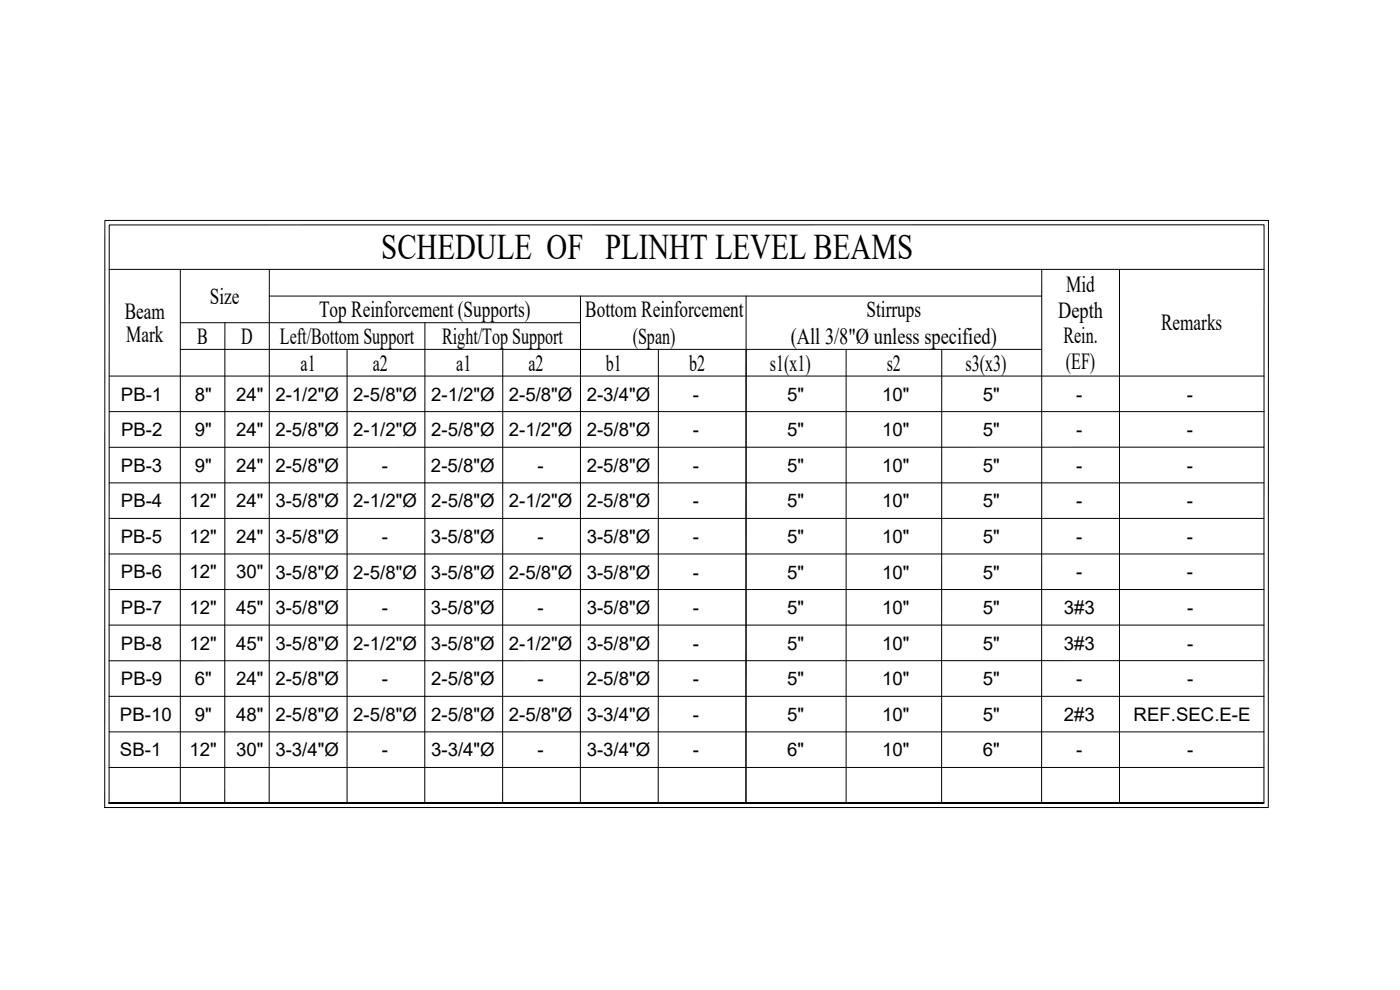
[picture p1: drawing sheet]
<svg xmlns="http://www.w3.org/2000/svg" width="420mm" height="297mm" viewBox="0 0 420 297" stroke-linecap="round" stroke-linejoin="round" font-family="sans-serif">
<defs><g id="words">
<text font-size="10.8" x="114.4" y="77.8">SCHEDULE OF PLINHT LEVEL BEAMS</text>
<g font-size="6.9">
<text x="320" y="87.6">Mid</text>
<text x="37.4" y="95.8">Beam</text>
<text x="63" y="91.2">Size</text>
<text x="95.8" y="95.2">Top Reinforcement (Supports)</text>
<text x="175.7" y="95.2">Bottom Reinforcement</text>
<text x="260.1" y="95.1">Stirrups</text>
<text x="317.6" y="95.4">Depth</text>
<text x="348.5" y="99.2">Remarks</text>
<text x="37.9" y="102.5">Mark</text>
<text x="59.2" y="103.2">B</text>
<text x="72.4" y="103.2">D</text>
<text x="84" y="103.2">Left/Bottom Support</text>
<text x="132.7" y="103.2">Right/Top Support</text>
<text x="189.9" y="103.2">(Span)</text>
<text x="237.3" y="103.2">(All 3/8&quot;Ø unless specified)</text>
<text x="319.2" y="102.9">Rein.</text>
<text x="90.2" y="111.2">a1</text>
<text x="111.9" y="111.2">a2</text>
<text x="136.9" y="111.2">a1</text>
<text x="158.6" y="111.2">a2</text>
<text x="181.8" y="111.2">b1</text>
<text x="206.9" y="111.2">b2</text>
<text x="231.1" y="111.2">s1(x1)</text>
<text x="266.1" y="111.2">s2</text>
<text x="289.8" y="111.2">s3(x3)</text>
<text x="319.9" y="110.7">(EF)</text>
</g>
<g font-size="5.6">
<text x="36.3" y="120.2">PB-1</text>
<text x="58.4" y="120.2">8&quot;</text>
<text x="70.8" y="120.2">24&quot;</text>
<text x="82.6" y="120.2">2-1/2&quot;Ø</text>
<text x="106" y="120.2">2-5/8&quot;Ø</text>
<text x="129.4" y="120.2">2-1/2&quot;Ø</text>
<text x="152.7" y="120.2">2-5/8&quot;Ø</text>
<text x="176.1" y="120.2">2-3/4&quot;Ø</text>
<text x="208" y="120.2">-</text>
<text x="236.3" y="120.2">5&quot;</text>
<text x="264.8" y="120.2">10&quot;</text>
<text x="295" y="120.2">5&quot;</text>
<text x="323" y="120.2">-</text>
<text x="356.2" y="120.2">-</text>
<text x="36.3" y="130.9">PB-2</text>
<text x="58.4" y="130.9">9&quot;</text>
<text x="70.8" y="130.9">24&quot;</text>
<text x="82.6" y="130.9">2-5/8&quot;Ø</text>
<text x="106" y="130.9">2-1/2&quot;Ø</text>
<text x="129.4" y="130.9">2-5/8&quot;Ø</text>
<text x="152.7" y="130.9">2-1/2&quot;Ø</text>
<text x="176.1" y="130.9">2-5/8&quot;Ø</text>
<text x="208" y="130.9">-</text>
<text x="236.3" y="130.9">5&quot;</text>
<text x="264.8" y="130.9">10&quot;</text>
<text x="295" y="130.9">5&quot;</text>
<text x="323" y="130.9">-</text>
<text x="356.2" y="130.9">-</text>
<text x="36.3" y="141.5">PB-3</text>
<text x="58.4" y="141.5">9&quot;</text>
<text x="70.8" y="141.5">24&quot;</text>
<text x="82.6" y="141.5">2-5/8&quot;Ø</text>
<text x="114.6" y="141.5">-</text>
<text x="129.3" y="141.5">2-5/8&quot;Ø</text>
<text x="161.3" y="141.5">-</text>
<text x="176.1" y="141.6">2-5/8&quot;Ø</text>
<text x="208" y="141.5">-</text>
<text x="236.3" y="141.6">5&quot;</text>
<text x="264.8" y="141.6">10&quot;</text>
<text x="295" y="141.6">5&quot;</text>
<text x="323" y="141.5">-</text>
<text x="356.2" y="141.5">-</text>
<text x="36.3" y="152.2">PB-4</text>
<text x="56.9" y="152.2">12&quot;</text>
<text x="70.8" y="152.2">24&quot;</text>
<text x="82.6" y="152.2">3-5/8&quot;Ø</text>
<text x="106" y="152.2">2-1/2&quot;Ø</text>
<text x="129.4" y="152.2">2-5/8&quot;Ø</text>
<text x="152.7" y="152.2">2-1/2&quot;Ø</text>
<text x="176.1" y="152.2">2-5/8&quot;Ø</text>
<text x="208" y="152.2">-</text>
<text x="236.3" y="152.2">5&quot;</text>
<text x="264.8" y="152.2">10&quot;</text>
<text x="295" y="152.2">5&quot;</text>
<text x="323" y="152.2">-</text>
<text x="356.2" y="152.2">-</text>
<text x="36.3" y="162.9">PB-5</text>
<text x="56.9" y="162.9">12&quot;</text>
<text x="70.8" y="162.9">24&quot;</text>
<text x="82.6" y="162.9">3-5/8&quot;Ø</text>
<text x="114.6" y="162.9">-</text>
<text x="129.3" y="162.9">3-5/8&quot;Ø</text>
<text x="161.3" y="162.9">-</text>
<text x="176.1" y="162.9">3-5/8&quot;Ø</text>
<text x="208" y="162.9">-</text>
<text x="236.3" y="162.9">5&quot;</text>
<text x="264.8" y="162.9">10&quot;</text>
<text x="295" y="162.9">5&quot;</text>
<text x="323" y="162.9">-</text>
<text x="356.2" y="162.9">-</text>
<text x="36.3" y="173.5">PB-6</text>
<text x="56.9" y="173.5">12&quot;</text>
<text x="70.8" y="173.5">30&quot;</text>
<text x="82.6" y="173.6">3-5/8&quot;Ø</text>
<text x="106" y="173.6">2-5/8&quot;Ø</text>
<text x="129.3" y="173.6">3-5/8&quot;Ø</text>
<text x="152.7" y="173.6">2-5/8&quot;Ø</text>
<text x="176.1" y="173.6">3-5/8&quot;Ø</text>
<text x="208" y="173.6">-</text>
<text x="236.3" y="173.6">5&quot;</text>
<text x="264.8" y="173.6">10&quot;</text>
<text x="295" y="173.6">5&quot;</text>
<text x="323" y="173.5">-</text>
<text x="356.2" y="173.5">-</text>
<text x="36.3" y="184.2">PB-7</text>
<text x="56.9" y="184.2">12&quot;</text>
<text x="70.8" y="184.2">45&quot;</text>
<text x="82.6" y="184.2">3-5/8&quot;Ø</text>
<text x="114.6" y="184.2">-</text>
<text x="129.3" y="184.2">3-5/8&quot;Ø</text>
<text x="161.3" y="184.2">-</text>
<text x="176.1" y="184.3">3-5/8&quot;Ø</text>
<text x="208" y="184.2">-</text>
<text x="236.3" y="184.2">5&quot;</text>
<text x="264.8" y="184.2">10&quot;</text>
<text x="295" y="184.3">5&quot;</text>
<text x="319.3" y="184.2">3#3</text>
<text x="356.2" y="184.2">-</text>
<text x="36.3" y="194.9">PB-8</text>
<text x="56.9" y="194.9">12&quot;</text>
<text x="70.8" y="194.9">45&quot;</text>
<text x="82.6" y="194.9">3-5/8&quot;Ø</text>
<text x="106" y="194.9">2-1/2&quot;Ø</text>
<text x="129.3" y="195">3-5/8&quot;Ø</text>
<text x="152.7" y="194.9">2-1/2&quot;Ø</text>
<text x="176.1" y="195">3-5/8&quot;Ø</text>
<text x="208" y="194.9">-</text>
<text x="236.3" y="195">5&quot;</text>
<text x="264.8" y="195">10&quot;</text>
<text x="295" y="195">5&quot;</text>
<text x="319.3" y="194.9">3#3</text>
<text x="356.2" y="194.9">-</text>
<text x="36.3" y="205.6">PB-9</text>
<text x="58.4" y="205.6">6&quot;</text>
<text x="70.8" y="205.6">24&quot;</text>
<text x="82.6" y="205.6">2-5/8&quot;Ø</text>
<text x="114.6" y="205.6">-</text>
<text x="129.4" y="205.6">2-5/8&quot;Ø</text>
<text x="161.3" y="205.6">-</text>
<text x="176.1" y="205.6">2-5/8&quot;Ø</text>
<text x="208" y="205.6">-</text>
<text x="236.3" y="205.6">5&quot;</text>
<text x="264.8" y="205.6">10&quot;</text>
<text x="295" y="205.6">5&quot;</text>
<text x="323" y="205.6">-</text>
<text x="356.2" y="205.6">-</text>
<text x="36" y="216.3">PB-10</text>
<text x="58.4" y="216.3">9&quot;</text>
<text x="70.8" y="216.3">48&quot;</text>
<text x="82.6" y="216.3">2-5/8&quot;Ø</text>
<text x="106" y="216.3">2-5/8&quot;Ø</text>
<text x="129.4" y="216.3">2-5/8&quot;Ø</text>
<text x="152.7" y="216.3">2-5/8&quot;Ø</text>
<text x="176.1" y="216.3">3-3/4&quot;Ø</text>
<text x="208" y="216.3">-</text>
<text x="236.3" y="216.3">5&quot;</text>
<text x="264.8" y="216.3">10&quot;</text>
<text x="295" y="216.3">5&quot;</text>
<text x="319.3" y="216.3">2#3</text>
<text x="340.2" y="216.3">REF.SEC.E-E</text>
<text x="36" y="226.9">SB-1</text>
<text x="56.9" y="226.9">12&quot;</text>
<text x="70.8" y="226.9">30&quot;</text>
<text x="82.6" y="226.9">3-3/4&quot;Ø</text>
<text x="114.6" y="226.9">-</text>
<text x="129.4" y="227">3-3/4&quot;Ø</text>
<text x="161.3" y="226.9">-</text>
<text x="176.1" y="227">3-3/4&quot;Ø</text>
<text x="208" y="226.9">-</text>
<text x="236.3" y="227">6&quot;</text>
<text x="264.8" y="227">10&quot;</text>
<text x="295" y="227">6&quot;</text>
<text x="323" y="226.9">-</text>
<text x="356.2" y="226.9">-</text>
</g>
</g></defs>
<!-- layer: S-SCHELUDEBOX -->
<g fill="none" stroke="#000" stroke-width=".3">
<path d="M32.8 67.5h346.6l-.1 173.4h-346.6zM32.8 80.8h346.6M54.1 80.8v160.1M54.1 96.8h120.1M67.5 96.8v144.1M80.8 88.8h231.8M80.8 80.8v160.1M127.5 96.8v144.1M174.2 88.8v152.1M223.9 88.8v152.1M312.6 80.8v160.1M336 80.8v160.1"/>
<path d="M32.8 112.8h346.6M54.1 104.8h258.5M104.2 104.8v136.1M150.9 104.8l-.1 136.1M197.6 104.8l-.1 136.1M253.9 104.8v136.1M282.6 104.8v136.1M32.8 123.5h346.6M379.3 134.2h-346.5M32.8 144.9h346.5M32.8 155.5h346.5M32.7 176.9h346.6"/>
<path d="M32.8 166.2h346.5M32.7 187.6h346.6M379.3 198.2l-346.6 .1M32.7 208.9h346.6M32.7 219.6h346.6M32.7 230.3h346.6M32.7 240.9h346.6"/>
</g>
<!-- layer: S-SCHELUDEBORDER -->
<path d="M31.5 66.1h349.2l-.1 176.2h-349.2z" fill="none" stroke="#000" stroke-width=".3"/>
<use href="#words"/>
</svg>
